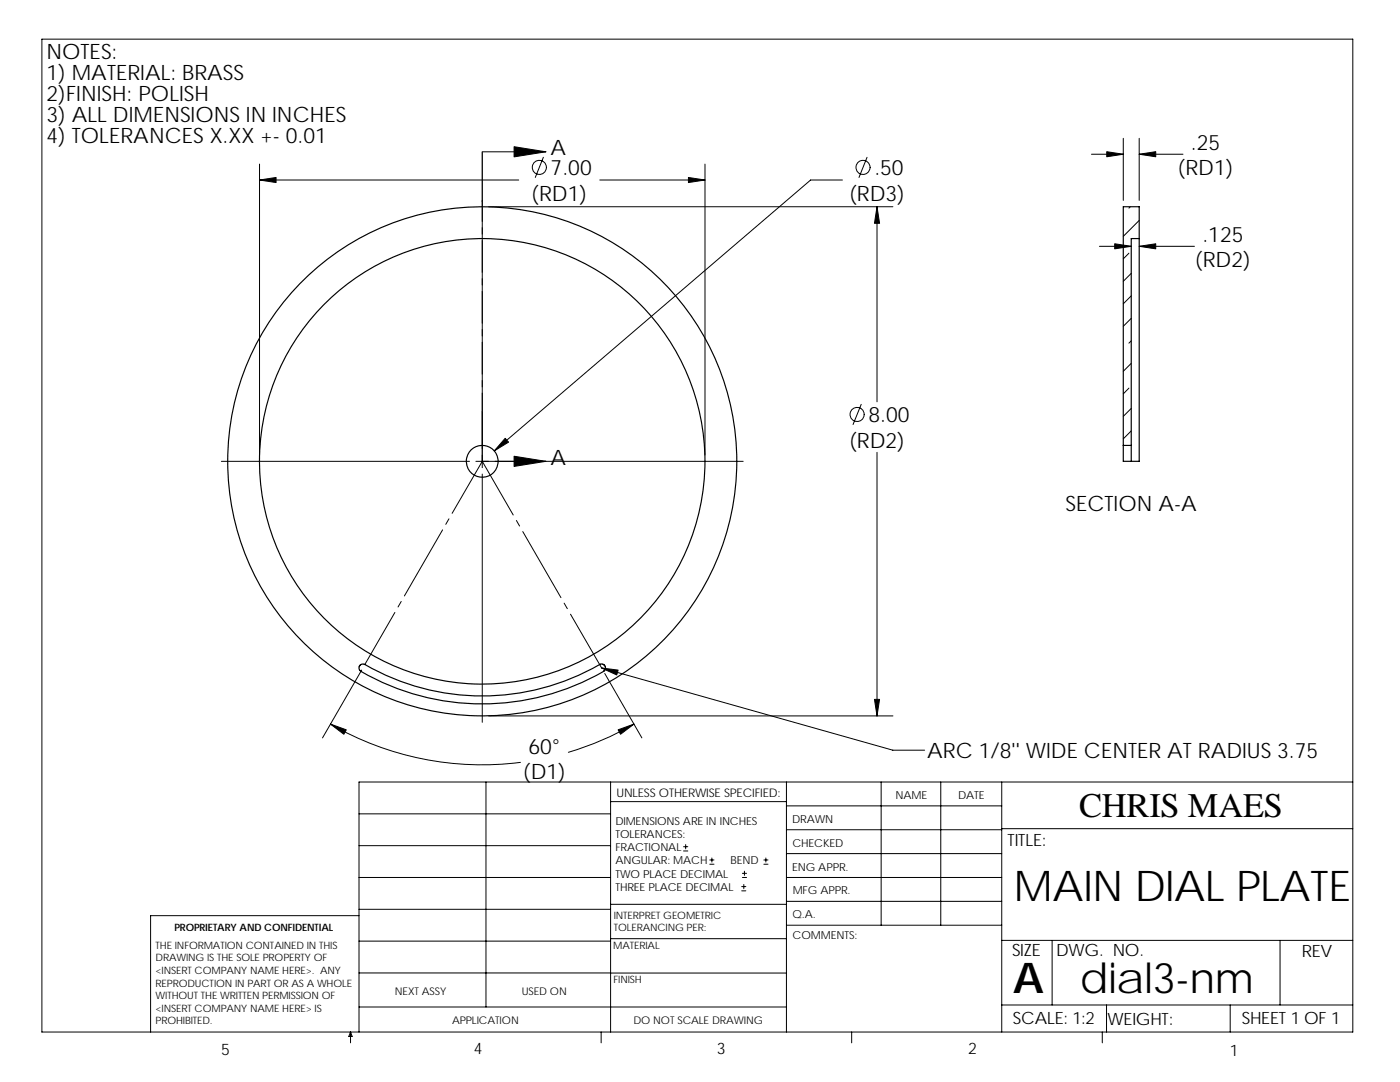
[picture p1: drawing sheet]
<svg xmlns="http://www.w3.org/2000/svg" width="279mm" height="216mm" viewBox="0 0 279 216" stroke-linecap="round" stroke-linejoin="round" font-family="sans-serif">
<defs><g id="words">
<g font-size="8.5">
<text x="202.4" y="179.9">MAIN DIAL PLATE</text>
<text x="202.2" y="198.2">A</text>
<text x="215.6" y="198.1">dial3-nm</text>
</g>
<text font-size="6.9" x="215.4" y="163">CHRIS MAES</text>
<g font-size="4.2">
<text x="9.3" y="11.8">NOTES:</text>
<text x="9.3" y="16">1) MATERIAL: BRASS</text>
<text x="9.3" y="20.2">2)FINISH: POLISH</text>
<text x="9.3" y="24.3">3) ALL DIMENSIONS IN INCHES</text>
<text x="9.3" y="28.5">4) TOLERANCES X.XX +- 0.01</text>
<text x="237.7" y="29.8">.25</text>
<text x="109.9" y="35">7.00</text>
<text x="109.9" y="31">A</text>
<text x="174.5" y="35">.50</text>
<text x="235" y="34.9">(RD1)</text>
<text x="106" y="40">(RD1)</text>
<text x="169.4" y="40">(RD3)</text>
<text x="238.5" y="53.3">(RD2)</text>
<text x="240" y="48.2">.125</text>
<text x="169.4" y="89.3">(RD2)</text>
<text x="173.3" y="84.3">8.00</text>
<text x="109.9" y="92.8">A</text>
<text x="212.6" y="102">SECTION A-A</text>
<text x="104.4" y="155.4">(D1)</text>
<text x="105.5" y="150.4">60°</text>
<text x="185" y="151.3">ARC 1/8'' WIDE CENTER AT RADIUS 3.75</text>
</g>
<g font-size="3.4">
<text x="201.1" y="168.8">TITLE:</text>
<text x="202" y="190.8">SIZE</text>
<text x="210.8" y="190.8">DWG. NO.</text>
<text x="259.8" y="190.9">REV</text>
<text x="202.1" y="204.4">SCALE: 1:2</text>
<text x="221" y="204.5">WEIGHT:</text>
<text x="247.8" y="204.4">SHEET 1 OF 1</text>
</g>
<g font-size="3.2">
<text x="44.2" y="210.4">5</text>
<text x="94.6" y="210.3">4</text>
<text x="143" y="210.4">3</text>
<text x="193.2" y="210.4">2</text>
<text x="245.4" y="210.7">1</text>
</g>
<text font-size="2.4" x="123" y="158.9">UNLESS OTHERWISE SPECIFIED:</text>
<g font-size="2.2">
<text x="178.7" y="159.4">NAME</text>
<text x="191.2" y="159.4">DATE</text>
<text x="122.8" y="164.5">DIMENSIONS ARE IN INCHES</text>
<text x="122.8" y="167.2">TOLERANCES:</text>
<text x="158.1" y="164.2">DRAWN</text>
<text x="122.8" y="169.8">FRACTIONAL</text>
<text x="122.8" y="172.5">ANGULAR: MACH</text>
<text x="145.8" y="172.5">BEND</text>
<text x="158.1" y="173.7">ENG APPR.</text>
<text x="158.1" y="169.1">CHECKED</text>
<text x="122.8" y="177.8">THREE PLACE DECIMAL</text>
<text x="122.8" y="175.1">TWO PLACE DECIMAL</text>
<text x="158.2" y="178.5">MFG APPR.</text>
<text x="158.2" y="183.2">Q.A.</text>
<text x="158.2" y="187.4">COMMENTS:</text>
</g>
<g font-size="2.1">
<text x="78.8" y="198.5">NEXT ASSY</text>
<text x="104.1" y="198.5">USED ON</text>
<text x="90.2" y="204.3">APPLICATION</text>
<text x="126.4" y="204.4">DO NOT SCALE DRAWING</text>
</g>
<g font-size="2">
<text x="34.8" y="185.7">PROPRIETARY AND CONFIDENTIAL</text>
<text x="122.5" y="183.3">INTERPRET GEOMETRIC</text>
<text x="122.5" y="185.9">TOLERANCING PER:</text>
<text x="31.1" y="189.3">THE INFORMATION CONTAINED IN THIS</text>
<text x="31.1" y="191.8">DRAWING IS THE SOLE PROPERTY OF</text>
<text x="122.4" y="189.4">MATERIAL</text>
<text x="31.1" y="194.3">&lt;INSERT COMPANY NAME HERE&gt;. ANY</text>
<text x="31.1" y="196.9">REPRODUCTION IN PART OR AS A WHOLE</text>
<text x="122.4" y="196.2">FINISH</text>
<text x="31.1" y="199.4">WITHOUT THE WRITTEN PERMISSION OF</text>
<text x="31.1" y="201.9">&lt;INSERT COMPANY NAME HERE&gt; IS</text>
<text x="31.1" y="204.4">PROHIBITED.</text>
</g>
</g></defs>
<g fill="none" stroke="#000" stroke-width=".2">
<path d="M8.4 7.8h261.6v198.1h-261.6zM51.8 32.7v58.1M51.8 35.9h51.7M96.2 40v49.5M96.2 30.3h12.7M108.4 31.4l-1.6 4M119.7 35.9h21M140.7 32.7v58.1M168.1 35.9h-6.3l-63.2 54.1M173 31.4l-1.6 4M217.8 30.8h6.4M224.2 27.6v12.4"/>
<path d="M227.4 27.6v12.4M227.4 30.8h8.7M97.5 41.3h80.7M175 41.3v38.9M219.4 49.1h6.4M225.3 50.5l-1.1 1.1M225.6 41.3l-.3 .2M225.8 54.5l-1.6 1.6M225.8 59l-1.6 1.6M227.4 44l-3.2 3.2M227.4 49.1h11M225.3 77.4l-1.1 1.2"/>
<path d="M225.8 63.5l-1.6 1.6M225.8 72.5l-1.6 1.6M225.8 68l-.5 .5M44.2 92.1h49.5M95 92.1h53.3M96.2 90.8v2.5M96.2 94.6v49.5M171.9 80.7l-1.7 4M175 90.3v52.6M225.8 81.5l-1.6 1.6M225.8 86l-1.6 1.6M88.3 105.7l-7.6 13.2"/>
<path d="M89.6 103.5l-.6 1.1M90.2 102.4l6-10.3 6.2 10.7M103.1 103.9l.6 1.1M104.3 106.1l7.7 13.2M72.2 133.7l-7.8 13.5M78.8 122.2l-6 10.4M80.1 120l-.7 1.1M112.6 120.4l.6 1.1M113.9 122.6l6.2 10.7 58.1 16.4h6.3M120.7 134.4l7.4 12.8M66 144.5a60.5 60.5 0 0 0 37.9 7.6M97 156v44.9"/>
<path d="M97.5 142.9h80.7M121.9 156v49.9M121.9 160h35.1M126.5 144.5a60 60 0 0 1-13.1 5.6M157 156v49.9M175.9 156v28.6M187.7 156v28.6M199.9 156v49.9M270 156h-198.4v49.9M71.6 175.1h50.3M71.6 168.7h50.3M71.6 162.4h50.3"/>
<path d="M136.4 169.8h.9M136.4 169h.9M136.8 168.5v.9M141.6 172.4h.9M141.6 171.6h.9M142.1 171.2v.8M148 177.8h.8M148 176.9h.8M148.2 175.1h.8M148.2 174.3h.8M148.4 176.5v.8M148.6 173.8v.9"/>
<path d="M152.4 172.4h.9M152.4 171.6h.9M152.8 171.2v.8M157 160.8h42.9M157 165.6h42.9M157 170.3h42.9M157 175.1h42.9M157 179.9h42.9M199.9 165.4h70.1M71.6 187.8h50.3M71.6 181.4h50.3M71.6 182.7h-41.5v23.2"/>
<path d="M71.6 194.1h50.3M121.9 187.3h35.1M121.9 194.2h35.1M121.9 180.4h35.1M157 184.6h42.9M199.9 187.6h70.1M210 187.6v12.9M255.5 187.6v12.9M70 205.9l.3 .9h-.7zM70 205.9v2.2M71.6 200.9h85.4M120 205.9v2.2"/>
<path d="M170 205.9v2.2M199.9 200.5h70.1M220 205.9v2.2M220.8 200.5v5.4M245.5 200.5v5.4"/>
<circle cx="107.6" cy="33.4" r="1.41"/>
<circle cx="172.2" cy="33.4" r="1.42"/>
<circle cx="171.1" cy="82.7" r="1.41"/>
</g>
<g fill="none" stroke="#000" stroke-width=".23">
<path d="M227.4 47.6v44.5h-3.2v-3.2M227.4 47.6v-6.3h-3.2v47.6M227.4 47.6h-1.6v41.3M224.2 88.9h1.6M225.8 88.9v3.2M72.8 132.6a47.2 47.2 0 0 0 47.2-.1l.5 .1 .3 .3v.6l-.3 .4a47.9 47.9 0 0 1-48.7-.2l-.2-.3 .2-.6 .5-.3 .5 .1"/>
<circle cx="96.2" cy="92.1" r="3.2"/>
<circle cx="96.2" cy="92.1" r="44.5"/>
<circle cx="96.2" cy="92.1" r="50.8"/>
</g>
<g fill="#000" stroke="#000" stroke-width=".2">
<path d="M102.6 29.3l6.3 1-6.3 1zM102.6 91l6.3 1.1-6.3 1z"/>
<path d="M51.8 35.9l3.3-.5v1z" fill-rule="evenodd"/>
<path d="M137.4 35.4l3.3 .5-3.3 .5z" fill-rule="evenodd"/>
<path d="M220.9 30.3l3.3 .5-3.3 .5z" fill-rule="evenodd"/>
<path d="M227.4 30.8l3.3-.5v1z" fill-rule="evenodd"/>
<path d="M175 41.3l.5 3.3h-1z" fill-rule="evenodd"/>
<path d="M222.5 48.6l3.3 .5-3.3 .6z" fill-rule="evenodd"/>
<path d="M227.4 49.1l3.3-.5v1.1z" fill-rule="evenodd"/>
<path d="M100.8 87.5l.7 .7-2.9 1.8z" fill-rule="evenodd"/>
<path d="M120.1 133.3l3.3 .4-.3 1z" fill-rule="evenodd"/>
<path d="M66 144.5l3.1 1.1-.5 .9z" fill-rule="evenodd"/>
<path d="M123.4 145.6l3.1-1.1-2.7 2z" fill-rule="evenodd"/>
<path d="M174.5 139.6h1l-.5 3.3z" fill-rule="evenodd"/>
</g>
<path d="M96.2 30.3v10M96.2 82v10.1" fill="none" stroke="#000" stroke-width=".25"/>
<use href="#words"/>
</svg>
